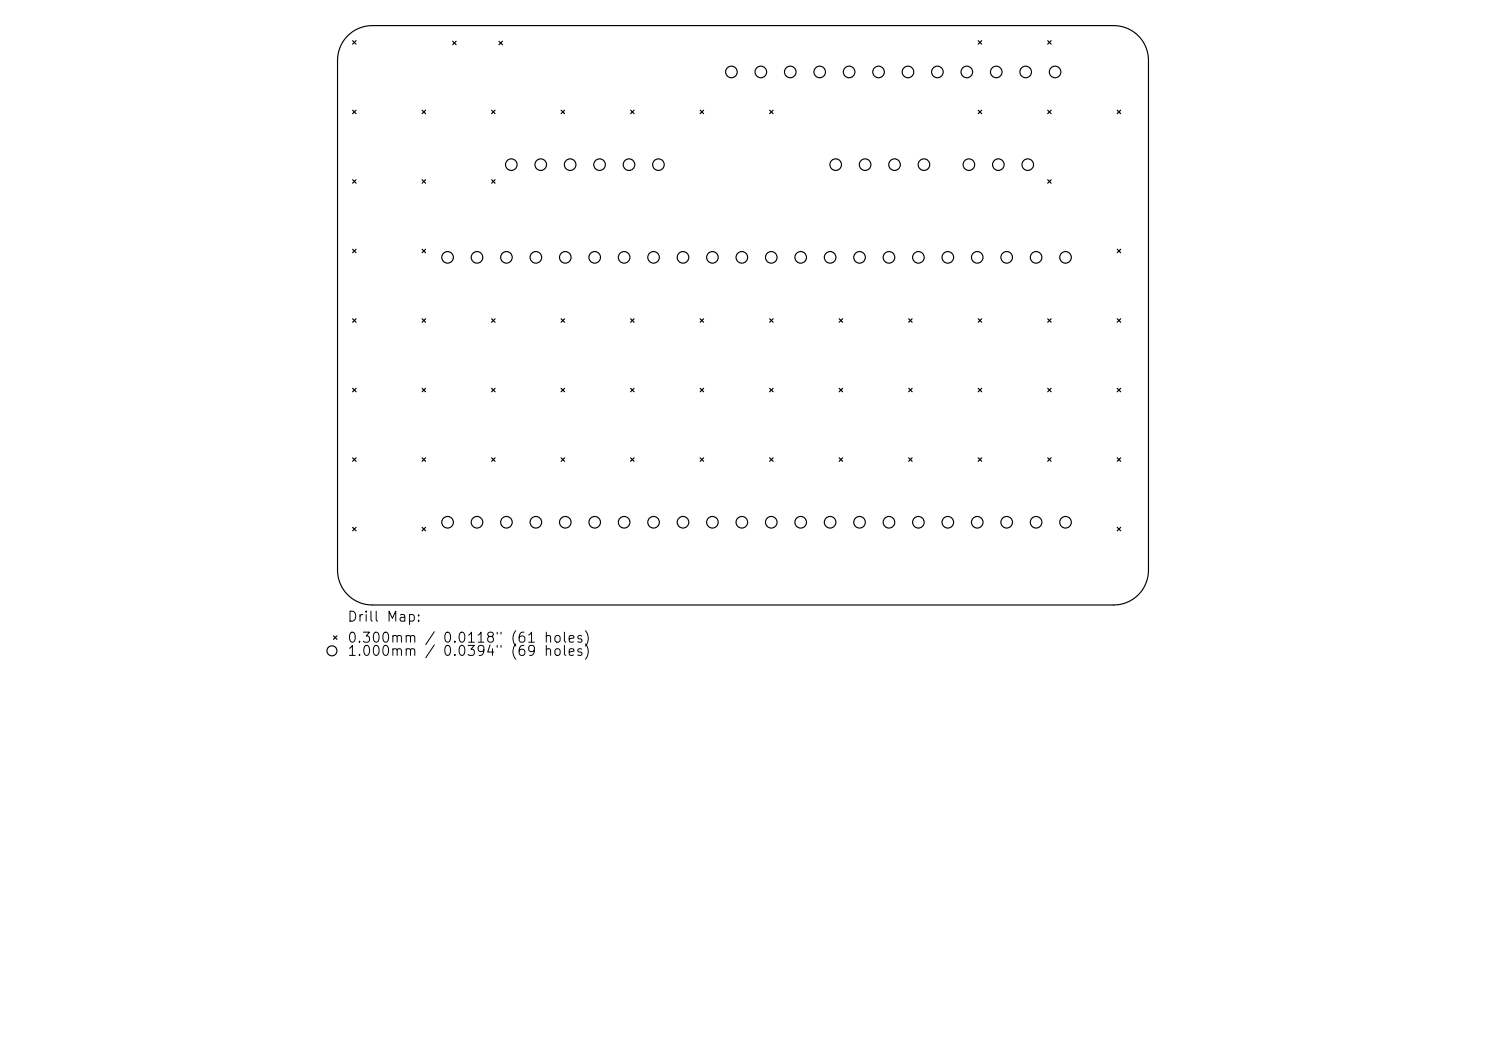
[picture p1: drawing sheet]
<svg xmlns="http://www.w3.org/2000/svg" width="297mm" height="210mm" viewBox="0 0 297 210" stroke-linecap="round" stroke-linejoin="round" font-family="sans-serif">
<defs><g id="words">
<g font-size="2">
<text x="69.3" y="124.7">Drill Map:</text>
<text x="69.3" y="128.9">0.300mm / 0.0118&quot; (61 holes)</text>
<text x="69.3" y="131.6">1.000mm</text>
<text x="88.3" y="131.6">0.0394&quot; (69</text>
</g>
</g></defs>
<g fill="none" stroke="#000" stroke-width=".23">
<path d="M69.5 7.2a6.9 6.9 0 0 1 4.9-2.1h148.2a6.9 6.9 0 0 1 6.9 7v101.8a6.9 6.9 0 0 1-6.9 7h-148.2a6.9 6.9 0 0 1-6.9-7v-101.8a6.9 6.9 0 0 1 2-4.9zM70.5 8.1l.7 .7M71.2 8.1l-.7 .7M90.5 8.2l.7 .7M91.2 8.2l-.7 .7M99.7 8.2l.7 .7M100.4 8.2l-.7 .7M195.5 8.1l.7 .7M196.2 8.1l-.7 .7M209.4 8.1l.7 .7M210.1 8.1l-.7 .7M70.5 22l.7 .7"/>
<path d="M70.5 35.9l.7 .7M71.2 22l-.7 .7M71.2 35.9l-.7 .7M84.4 22l.7 .7M84.4 35.9l.7 .7M85.1 22l-.7 .7M85.1 35.9l-.7 .7M98.3 35.9l.7 .7M98.3 22l.7 .7M99 22l-.7 .7M99 35.9l-.7 .7M112.1 22l.7 .7"/>
<path d="M112.8 22l-.7 .7M126 22l.7 .7M126.7 22l-.7 .7M139.9 22l.7 .7M140.6 22l-.7 .7M153.8 22l.7 .7M154.5 22l-.7 .7M195.5 22l.7 .7M196.2 22l-.7 .7M209.4 22l.7 .7M209.4 35.9l.7 .7M210.1 22l-.7 .7"/>
<path d="M210.1 35.9l-.7 .7M223.3 22l.7 .7M224 22l-.7 .7M70.5 49.8l.7 .7M71.2 49.8l-.7 .7M84.4 49.8l.7 .7M85.1 49.8l-.7 .7M223.3 49.8l.7 .7M224 49.8l-.7 .7M70.5 63.7l.7 .7M70.5 77.6l.7 .7M71.2 63.7l-.7 .7"/>
<path d="M71.2 77.6l-.7 .7M84.4 63.7l.7 .7M84.4 77.6l.7 .7M85.1 63.7l-.7 .7M85.1 77.6l-.7 .7M98.3 63.7l.7 .7M98.3 77.6l.7 .7M99 63.7l-.7 .7M99 77.6l-.7 .7M112.1 63.7l.7 .7M112.1 77.6l.7 .7M112.8 63.7l-.7 .7"/>
<path d="M112.8 77.6l-.7 .7M126 77.6l.7 .7M126 63.7l.7 .7M126.7 63.7l-.7 .7M126.7 77.6l-.7 .7M139.9 63.7l.7 .7M139.9 77.6l.7 .7M140.6 63.7l-.7 .7M140.6 77.6l-.7 .7M153.8 63.7l.7 .7M153.8 77.6l.7 .7M154.5 63.7l-.7 .7"/>
<path d="M154.5 77.6l-.7 .7M167.7 77.6l.7 .7M167.7 63.7l.7 .7M168.4 63.7l-.7 .7M168.4 77.6l-.7 .7M181.6 77.6l.7 .7M181.6 63.7l.7 .7M182.3 63.7l-.7 .7M182.3 77.6l-.7 .7M195.5 63.7l.7 .7M195.5 77.6l.7 .7M196.2 63.7l-.7 .7"/>
<path d="M196.2 77.6l-.7 .7M209.4 77.6l.7 .7M209.4 63.7l.7 .7M210.1 63.7l-.7 .7M210.1 77.6l-.7 .7M223.3 77.6l.7 .7M223.3 63.7l.7 .7M224 63.7l-.7 .7M224 77.6l-.7 .7M70.5 91.5l.7 .7M71.2 91.5l-.7 .7M84.4 91.5l.7 .7"/>
<path d="M85.1 91.5l-.7 .7M98.3 91.5l.7 .7M99 91.5l-.7 .7M112.1 91.5l.7 .7M112.8 91.5l-.7 .7M126 91.5l.7 .7M126.7 91.5l-.7 .7M139.9 91.5l.7 .7M140.6 91.5l-.7 .7M153.8 91.5l.7 .7M154.5 91.5l-.7 .7M167.7 91.5l.7 .7"/>
<path d="M168.4 91.5l-.7 .7M181.6 91.5l.7 .7M182.3 91.5l-.7 .7M195.5 91.5l.7 .7M196.2 91.5l-.7 .7M209.4 91.5l.7 .7M210.1 91.5l-.7 .7M223.3 91.5l.7 .7M224 91.5l-.7 .7M70.5 105.4l.7 .7M71.2 105.4l-.7 .7M84.4 105.4l.7 .7"/>
<path d="M85.1 105.4l-.7 .7M223.3 105.4l.7 .7M224 105.4l-.7 .7M66.6 127.1l.7 .7M67.3 127.1l-.7 .7"/>
<circle cx="146.2" cy="14.4" r="1.16"/>
<circle cx="152.1" cy="14.4" r="1.16"/>
<circle cx="157.9" cy="14.4" r="1.16"/>
<circle cx="163.8" cy="14.4" r="1.16"/>
<circle cx="169.7" cy="14.4" r="1.16"/>
<circle cx="175.6" cy="14.4" r="1.16"/>
<circle cx="181.5" cy="14.4" r="1.16"/>
<circle cx="187.4" cy="14.4" r="1.16"/>
<circle cx="193.2" cy="14.4" r="1.16"/>
<circle cx="199.1" cy="14.4" r="1.16"/>
<circle cx="205" cy="14.4" r="1.16"/>
<circle cx="210.9" cy="14.4" r="1.16"/>
<circle cx="102.2" cy="32.9" r="1.16"/>
<circle cx="108.1" cy="32.9" r="1.16"/>
<circle cx="114" cy="32.9" r="1.16"/>
<circle cx="119.8" cy="32.9" r="1.16"/>
<circle cx="125.7" cy="32.9" r="1.16"/>
<circle cx="131.6" cy="32.9" r="1.16"/>
<circle cx="167" cy="32.9" r="1.16"/>
<circle cx="172.9" cy="32.9" r="1.16"/>
<circle cx="178.8" cy="32.9" r="1.16"/>
<circle cx="184.7" cy="32.9" r="1.16"/>
<circle cx="193.7" cy="32.9" r="1.16"/>
<circle cx="199.5" cy="32.9" r="1.16"/>
<circle cx="205.4" cy="32.9" r="1.16"/>
<circle cx="89.5" cy="51.4" r="1.16"/>
<circle cx="95.3" cy="51.4" r="1.16"/>
<circle cx="101.2" cy="51.4" r="1.16"/>
<circle cx="107.1" cy="51.4" r="1.16"/>
<circle cx="113" cy="51.4" r="1.16"/>
<circle cx="118.9" cy="51.4" r="1.16"/>
<circle cx="124.7" cy="51.4" r="1.16"/>
<circle cx="130.6" cy="51.4" r="1.16"/>
<circle cx="136.5" cy="51.4" r="1.16"/>
<circle cx="142.4" cy="51.4" r="1.16"/>
<circle cx="148.3" cy="51.4" r="1.16"/>
<circle cx="154.2" cy="51.4" r="1.16"/>
<circle cx="160" cy="51.4" r="1.16"/>
<circle cx="165.9" cy="51.4" r="1.16"/>
<circle cx="171.8" cy="51.4" r="1.16"/>
<circle cx="177.7" cy="51.4" r="1.16"/>
<circle cx="183.6" cy="51.4" r="1.16"/>
<circle cx="189.4" cy="51.4" r="1.16"/>
<circle cx="195.3" cy="51.4" r="1.16"/>
<circle cx="201.2" cy="51.4" r="1.16"/>
<circle cx="207.1" cy="51.4" r="1.16"/>
<circle cx="213" cy="51.4" r="1.16"/>
<circle cx="89.5" cy="104.4" r="1.16"/>
<circle cx="95.3" cy="104.4" r="1.16"/>
<circle cx="101.2" cy="104.4" r="1.16"/>
<circle cx="107.1" cy="104.4" r="1.16"/>
<circle cx="113" cy="104.4" r="1.16"/>
<circle cx="118.9" cy="104.4" r="1.16"/>
<circle cx="124.7" cy="104.4" r="1.16"/>
<circle cx="130.6" cy="104.4" r="1.16"/>
<circle cx="136.5" cy="104.4" r="1.16"/>
<circle cx="142.4" cy="104.4" r="1.16"/>
<circle cx="148.3" cy="104.4" r="1.16"/>
<circle cx="154.2" cy="104.4" r="1.16"/>
<circle cx="160" cy="104.4" r="1.16"/>
<circle cx="165.9" cy="104.4" r="1.16"/>
<circle cx="171.8" cy="104.4" r="1.16"/>
<circle cx="177.7" cy="104.4" r="1.16"/>
<circle cx="183.6" cy="104.4" r="1.16"/>
<circle cx="189.4" cy="104.4" r="1.16"/>
<circle cx="195.3" cy="104.4" r="1.16"/>
<circle cx="201.2" cy="104.4" r="1.16"/>
<circle cx="207.1" cy="104.4" r="1.16"/>
<circle cx="213" cy="104.4" r="1.16"/>
<circle cx="66.3" cy="130" r="1"/>
</g>
<use href="#words"/>
</svg>
